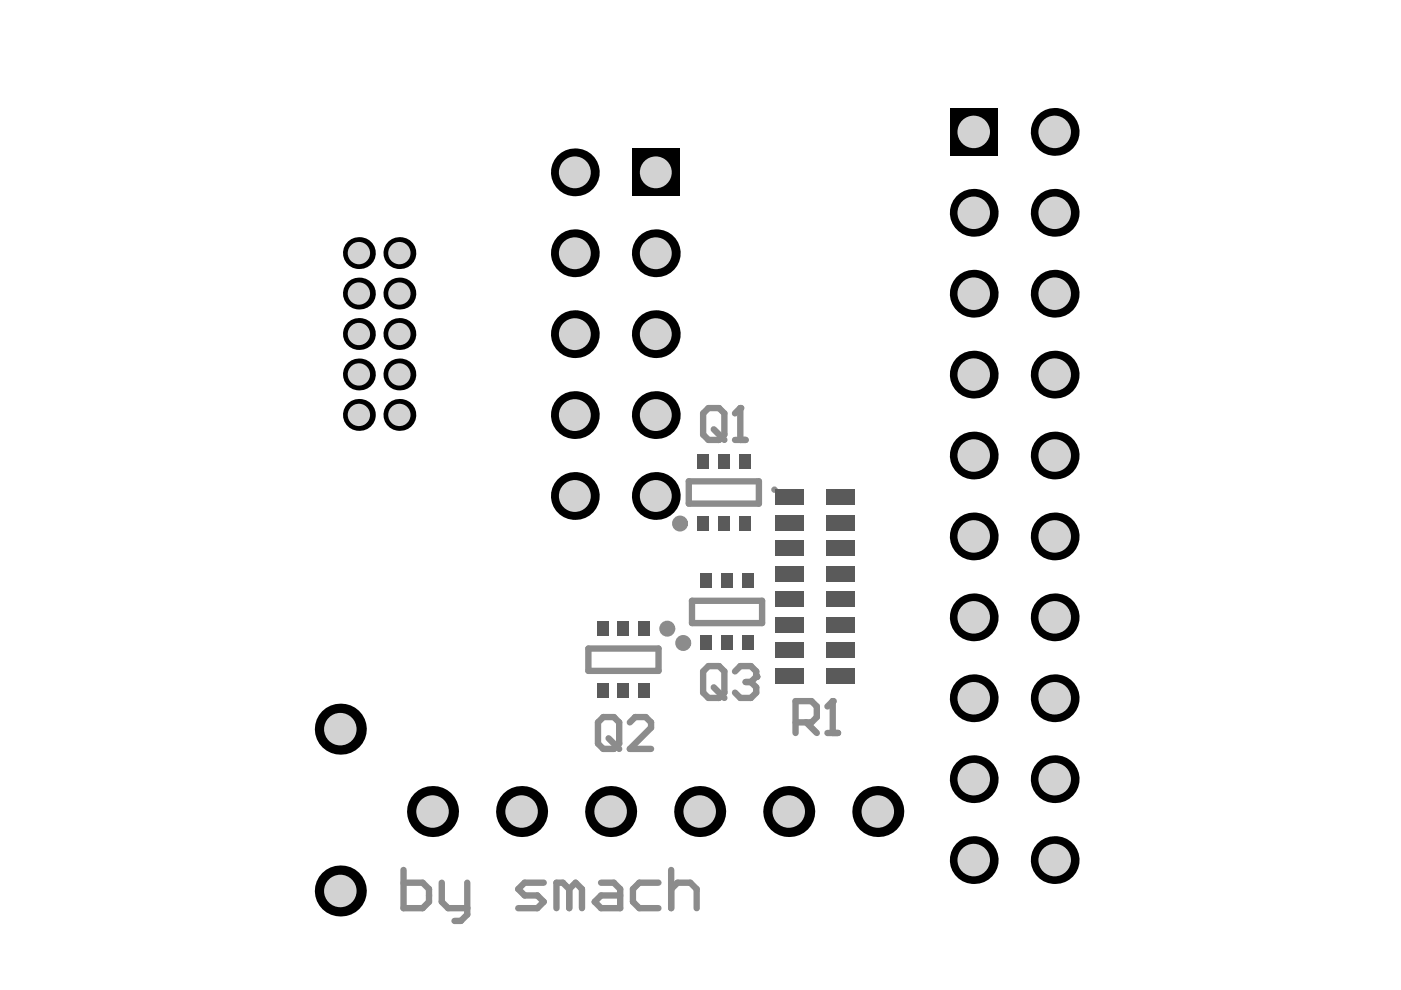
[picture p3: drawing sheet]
<svg xmlns="http://www.w3.org/2000/svg" width="297mm" height="210mm" viewBox="0 0 297 210" stroke-linecap="round" stroke-linejoin="round" font-family="sans-serif">
<path d="M146 102.1h14.9v4.7h-14.9zM124.8 137.5h14.8v4.7h-14.8zM146.7 127.4h14.9v4.7h-14.9zM168.7 153.2h3.4l1.1-1.2v-2.2l-1.1-1.1h-3.4v6.7M170.9 153.2l2.3 2.2M175.4 155.4h2.3M176.6 148.7v6.7" fill="none" stroke="#8c8c8c" stroke-width="1.4"/>
<circle cx="176.6" cy="148.7" r=".68" fill="#8c8c8c"/>
<path d="M149.1 142.4l1.1-1.2h2.3l1.1 1.2v4.5l-1.1 1.1h-2.3l-1.1-1.1zM151.3 145.7l2.3 2.3M155.8 142.4l1.2-1.2h2.2l1.1 1.2v1.1M176.6 148.7l-1.2 1.1" fill="none" stroke="#8c8c8c" stroke-width="1.4"/>
<circle cx="160.3" cy="143.5" r=".68" fill="#8c8c8c"/>
<path d="M149.1 87.6l1.1-1.1h2.3l1.1 1.1v4.5l-1.1 1.2h-2.3l-1.1-1.2zM151.3 91l2.3 2.3M155.8 93.3h2.3M157 86.5v6.8M158.1 144.6h1.1M159.2 144.6l1.1 1.1v1.2l-1.1 1.1h-2.2l-1.2-1.1M160.3 143.5l-1.1 1.1" fill="none" stroke="#8c8c8c" stroke-width="1.4"/>
<circle cx="157" cy="86.5" r=".68" fill="#8c8c8c"/>
<g fill="none" stroke="#8c8c8c" stroke-width="1.4">
<path d="M157 86.5l-1.2 1.1M127.9 152h2.3l1.1 1.2v4.5l-1.1 1.1h-2.3l-1.1-1.1v-4.5zM129 156.5l2.3 2.3M133.5 153.2l1.2-1.2h2.2l1.1 1.2v1.1l-4.5 4.5h4.5M85.6 184.5v8.1h4l1.4-1.4v-2.7l-1.4-1.3h-4M93.7 187.2v4l1.3 1.4h4.1M99.1 187.2v6.7l-1.4 1.4h-1.3M115.3 187.2h-4.1l-1.3 1.3 1.3 1.4h2.7l1.4 1.3-1.4 1.4h-4M120.7 188.5l-1.4-1.3h-1.3v5.4M120.7 188.5v4.1M120.7 188.5l1.3-1.3 1.4 1.3v4.1M127.4 187.2h2.7l1.4 1.3v4.1h-4.1l-1.3-1.4 1.3-1.3h4.1"/>
<path d="M139.6 187.2h-4.1l-1.3 1.3v2.7l1.3 1.4h4.1M142.3 188.5l1.4-1.3h2.7l1.3 1.3v4.1M142.3 184.5v8.1"/>
</g>
<circle cx="164.2" cy="103.8" r=".34" fill="none" stroke="#8c8c8c" stroke-width=".68"/>
<g fill="none" stroke="#8c8c8c" stroke-width="1.7">
<circle cx="144.2" cy="111" r=".84"/>
<circle cx="141.5" cy="133.3" r=".84"/>
<circle cx="144.9" cy="136.3" r=".84"/>
</g>
<circle cx="139" cy="70.9" r="5.1" fill="#000"/>
<circle cx="139" cy="70.9" r="3.4" fill="#d2d2d2"/>
<circle cx="84.7" cy="70.8" r="3.4" fill="#000"/>
<circle cx="84.7" cy="70.8" r="2.37" fill="#d2d2d2"/>
<circle cx="206.5" cy="182.4" r="5.1" fill="#000"/>
<circle cx="206.5" cy="182.4" r="3.4" fill="#d2d2d2"/>
<circle cx="206.5" cy="165.2" r="5.1" fill="#000"/>
<circle cx="206.5" cy="165.2" r="3.4" fill="#d2d2d2"/>
<circle cx="206.5" cy="130.9" r="5.1" fill="#000"/>
<circle cx="206.5" cy="130.9" r="3.4" fill="#d2d2d2"/>
<circle cx="206.5" cy="113.7" r="5.1" fill="#000"/>
<circle cx="206.5" cy="113.7" r="3.4" fill="#d2d2d2"/>
<circle cx="206.5" cy="79.4" r="5.1" fill="#000"/>
<circle cx="206.5" cy="79.4" r="3.4" fill="#d2d2d2"/>
<circle cx="206.5" cy="62.3" r="5.1" fill="#000"/>
<circle cx="206.5" cy="62.3" r="3.4" fill="#d2d2d2"/>
<path d="M201.4 22.9h10.1v10.1h-10.1z" fill-rule="evenodd" fill="#000"/>
<circle cx="206.5" cy="28" r="3.4" fill="#d2d2d2"/>
<circle cx="139" cy="105.2" r="5.1" fill="#000"/>
<circle cx="139" cy="105.2" r="3.4" fill="#d2d2d2"/>
<circle cx="139" cy="88" r="5.1" fill="#000"/>
<circle cx="139" cy="88" r="3.4" fill="#d2d2d2"/>
<circle cx="139" cy="53.7" r="5.1" fill="#000"/>
<circle cx="139" cy="53.7" r="3.4" fill="#d2d2d2"/>
<path d="M134 31.5h10.1v10.1h-10.1z" fill-rule="evenodd" fill="#000"/>
<circle cx="139" cy="36.5" r="3.4" fill="#d2d2d2"/>
<circle cx="110.6" cy="172.1" r="5.4" fill="#000"/>
<circle cx="110.6" cy="172.1" r="3.4" fill="#d2d2d2"/>
<circle cx="84.7" cy="88" r="3.4" fill="#000"/>
<circle cx="84.7" cy="88" r="2.37" fill="#d2d2d2"/>
<circle cx="84.7" cy="79.4" r="3.4" fill="#000"/>
<circle cx="84.7" cy="79.4" r="2.37" fill="#d2d2d2"/>
<circle cx="84.7" cy="62.2" r="3.4" fill="#000"/>
<circle cx="84.7" cy="62.2" r="2.37" fill="#d2d2d2"/>
<circle cx="84.7" cy="53.7" r="3.4" fill="#000"/>
<circle cx="84.7" cy="53.7" r="2.37" fill="#d2d2d2"/>
<circle cx="206.5" cy="148" r="5.1" fill="#000"/>
<circle cx="206.5" cy="148" r="3.4" fill="#d2d2d2"/>
<circle cx="206.5" cy="96.6" r="5.1" fill="#000"/>
<circle cx="206.5" cy="96.6" r="3.4" fill="#d2d2d2"/>
<circle cx="206.5" cy="45.1" r="5.1" fill="#000"/>
<circle cx="206.5" cy="45.1" r="3.4" fill="#d2d2d2"/>
<circle cx="76.1" cy="70.8" r="3.4" fill="#000"/>
<circle cx="76.1" cy="70.8" r="2.37" fill="#d2d2d2"/>
<circle cx="186.1" cy="172.1" r="5.4" fill="#000"/>
<circle cx="186.1" cy="172.1" r="3.4" fill="#d2d2d2"/>
<circle cx="223.6" cy="182.4" r="5.1" fill="#000"/>
<circle cx="223.6" cy="182.4" r="3.4" fill="#d2d2d2"/>
<circle cx="223.6" cy="165.2" r="5.1" fill="#000"/>
<circle cx="223.6" cy="165.2" r="3.4" fill="#d2d2d2"/>
<circle cx="223.6" cy="130.9" r="5.1" fill="#000"/>
<circle cx="223.6" cy="130.9" r="3.4" fill="#d2d2d2"/>
<circle cx="223.6" cy="113.7" r="5.1" fill="#000"/>
<circle cx="223.6" cy="113.7" r="3.4" fill="#d2d2d2"/>
<circle cx="223.6" cy="79.4" r="5.1" fill="#000"/>
<circle cx="223.6" cy="79.4" r="3.4" fill="#d2d2d2"/>
<circle cx="223.6" cy="62.3" r="5.1" fill="#000"/>
<circle cx="223.6" cy="62.3" r="3.4" fill="#d2d2d2"/>
<circle cx="223.6" cy="28" r="5.1" fill="#000"/>
<circle cx="223.6" cy="28" r="3.4" fill="#d2d2d2"/>
<circle cx="167.2" cy="172.1" r="5.4" fill="#000"/>
<circle cx="167.2" cy="172.1" r="3.4" fill="#d2d2d2"/>
<circle cx="148.3" cy="172.1" r="5.4" fill="#000"/>
<circle cx="148.3" cy="172.1" r="3.4" fill="#d2d2d2"/>
<circle cx="91.7" cy="172.1" r="5.4" fill="#000"/>
<circle cx="91.7" cy="172.1" r="3.4" fill="#d2d2d2"/>
<circle cx="76.1" cy="88" r="3.4" fill="#000"/>
<circle cx="76.1" cy="88" r="2.37" fill="#d2d2d2"/>
<circle cx="76.1" cy="79.4" r="3.4" fill="#000"/>
<circle cx="76.1" cy="79.4" r="2.37" fill="#d2d2d2"/>
<circle cx="76.1" cy="62.2" r="3.4" fill="#000"/>
<circle cx="76.1" cy="62.2" r="2.37" fill="#d2d2d2"/>
<circle cx="76.1" cy="53.7" r="3.4" fill="#000"/>
<circle cx="76.1" cy="53.7" r="2.37" fill="#d2d2d2"/>
<circle cx="223.6" cy="148" r="5.1" fill="#000"/>
<circle cx="223.6" cy="148" r="3.4" fill="#d2d2d2"/>
<circle cx="223.6" cy="96.6" r="5.1" fill="#000"/>
<circle cx="223.6" cy="96.6" r="3.4" fill="#d2d2d2"/>
<circle cx="223.6" cy="45.1" r="5.1" fill="#000"/>
<circle cx="223.6" cy="45.1" r="3.4" fill="#d2d2d2"/>
<circle cx="121.9" cy="70.9" r="5.1" fill="#000"/>
<circle cx="121.9" cy="70.9" r="3.4" fill="#d2d2d2"/>
<circle cx="72.2" cy="188.9" r="5.4" fill="#000"/>
<circle cx="72.2" cy="188.9" r="3.4" fill="#d2d2d2"/>
<circle cx="129.5" cy="172.1" r="5.4" fill="#000"/>
<circle cx="129.5" cy="172.1" r="3.4" fill="#d2d2d2"/>
<circle cx="121.9" cy="105.2" r="5.1" fill="#000"/>
<circle cx="121.9" cy="105.2" r="3.4" fill="#d2d2d2"/>
<circle cx="121.9" cy="88" r="5.1" fill="#000"/>
<circle cx="121.9" cy="88" r="3.4" fill="#d2d2d2"/>
<circle cx="121.9" cy="53.7" r="5.1" fill="#000"/>
<circle cx="121.9" cy="53.7" r="3.4" fill="#d2d2d2"/>
<circle cx="121.9" cy="36.5" r="5.1" fill="#000"/>
<circle cx="121.9" cy="36.5" r="3.4" fill="#d2d2d2"/>
<circle cx="72.2" cy="154.6" r="5.4" fill="#000"/>
<circle cx="72.2" cy="154.6" r="3.4" fill="#d2d2d2"/>
<g fill="#5a5a5a">
<path d="M175.1 136.2h6.1v3.3h-6.1z" fill-rule="evenodd"/>
<path d="M175.1 141.6h6.1v3.3h-6.1z" fill-rule="evenodd"/>
<path d="M175.1 120h6.1v3.3h-6.1z" fill-rule="evenodd"/>
<path d="M175.1 125.4h6.1v3.3h-6.1z" fill-rule="evenodd"/>
<path d="M175.1 109.1h6.1v3.4h-6.1z" fill-rule="evenodd"/>
<path d="M175.1 114.5h6.1v3.4h-6.1z" fill-rule="evenodd"/>
<path d="M164.3 136.2h6.1v3.3h-6.1z" fill-rule="evenodd"/>
<path d="M164.3 141.6h6.1v3.3h-6.1z" fill-rule="evenodd"/>
<path d="M164.3 120h6.1v3.3h-6.1z" fill-rule="evenodd"/>
<path d="M164.3 125.4h6.1v3.3h-6.1z" fill-rule="evenodd"/>
<path d="M164.3 109.1h6.1v3.4h-6.1z" fill-rule="evenodd"/>
<path d="M164.3 114.5h6.1v3.4h-6.1z" fill-rule="evenodd"/>
<path d="M148.6 134.8h2.3v3h-2.3z" fill-rule="evenodd"/>
<path d="M153 134.8h2.3v3h-2.3z" fill-rule="evenodd"/>
<path d="M153 121.6h2.3v3.1h-2.3z" fill-rule="evenodd"/>
<path d="M148.6 121.6h2.3v3.1h-2.3z" fill-rule="evenodd"/>
<path d="M147.9 109.5h2.4v3h-2.4z" fill-rule="evenodd"/>
<path d="M152.3 109.5h2.4v3h-2.4z" fill-rule="evenodd"/>
<path d="M152.3 96.3h2.4v3.1h-2.4z" fill-rule="evenodd"/>
<path d="M147.9 96.3h2.4v3.1h-2.4z" fill-rule="evenodd"/>
<path d="M175.1 103.7h6.1v3.4h-6.1z" fill-rule="evenodd"/>
<path d="M175.1 130.8h6.1v3.3h-6.1z" fill-rule="evenodd"/>
<path d="M164.3 103.7h6.1v3.4h-6.1z" fill-rule="evenodd"/>
<path d="M164.3 130.8h6.1v3.3h-6.1z" fill-rule="evenodd"/>
<path d="M135.4 131.8h2.4v3h-2.4z" fill-rule="evenodd"/>
<path d="M135.4 144.9h2.4v3.1h-2.4z" fill-rule="evenodd"/>
<path d="M126.6 131.8h2.4v3h-2.4z" fill-rule="evenodd"/>
<path d="M126.6 144.9h2.4v3.1h-2.4z" fill-rule="evenodd"/>
<path d="M157.4 134.8h2.3v3h-2.3z" fill-rule="evenodd"/>
<path d="M157.4 121.6h2.3v3.1h-2.3z" fill-rule="evenodd"/>
<path d="M156.7 109.5h2.3v3h-2.3z" fill-rule="evenodd"/>
<path d="M156.7 96.3h2.3v3.1h-2.3z" fill-rule="evenodd"/>
<path d="M131 131.8h2.4v3h-2.4z" fill-rule="evenodd"/>
<path d="M131 144.9h2.4v3.1h-2.4z" fill-rule="evenodd"/>
</g>
</svg>
